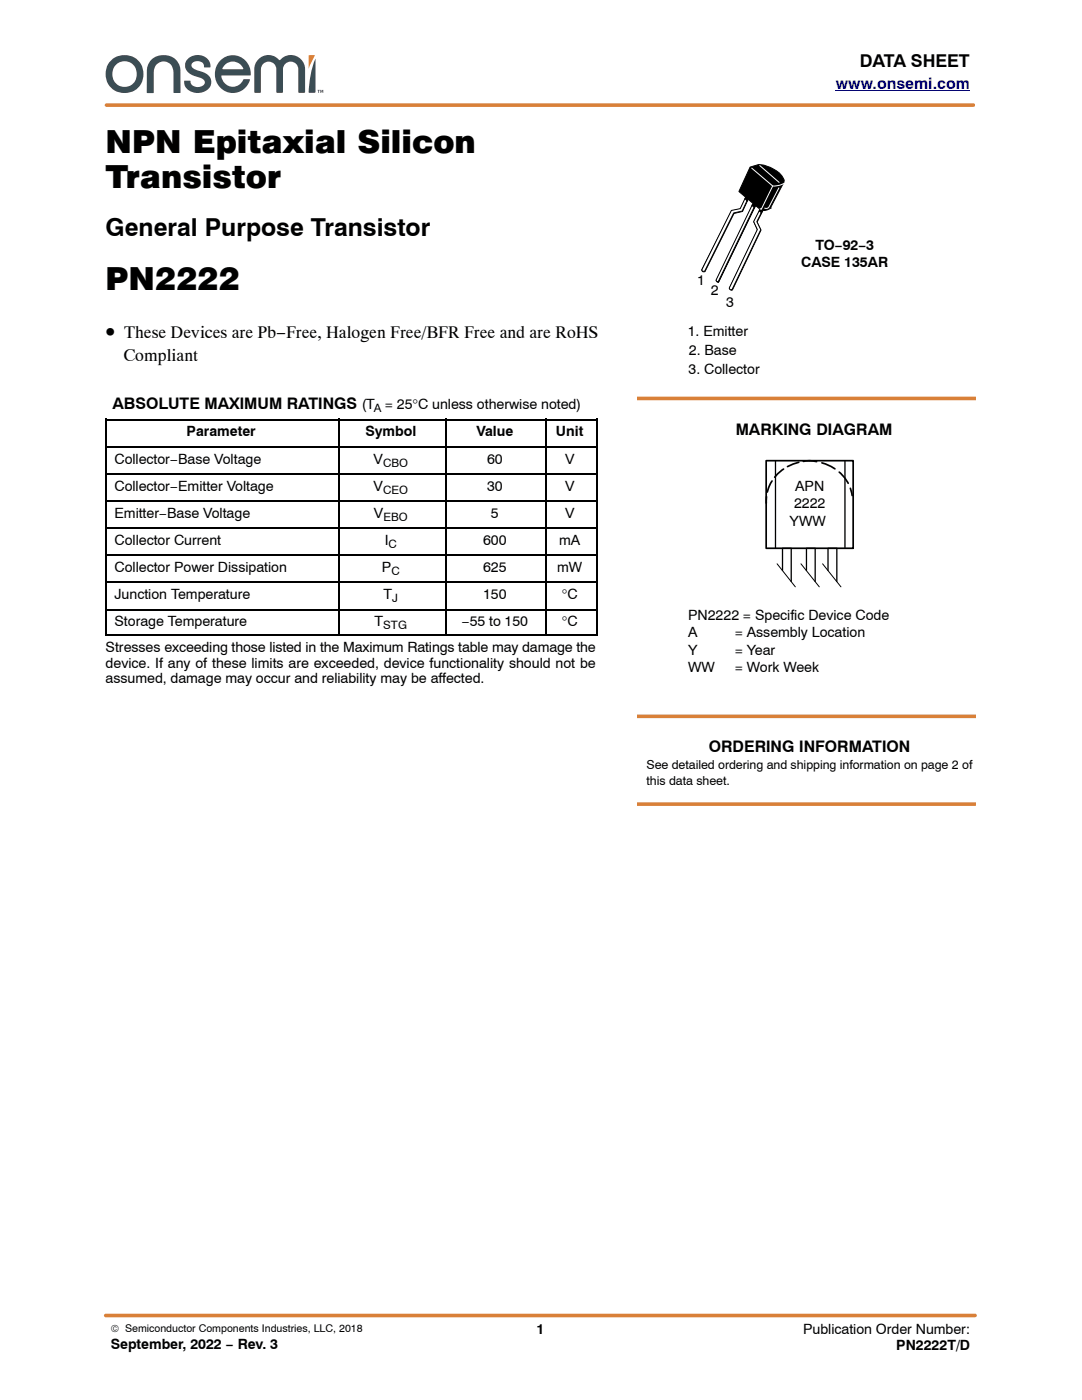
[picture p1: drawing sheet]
<svg xmlns="http://www.w3.org/2000/svg" width="216mm" height="279mm" viewBox="0 0 216 279" stroke-linecap="round" stroke-linejoin="round" font-family="sans-serif">
<defs><g id="words">
<g font-size="6.3">
<text x="21.1" y="30.4">NPN Epitaxial Silicon</text>
<text x="21.1" y="37.5">Transistor</text>
<text x="21.1" y="57.9">PN2222</text>
</g>
<text font-size="4.9" x="21.1" y="47">General Purpose Transistor</text>
<text font-size="4.2" x="21.1" y="67.5">•</text>
<g font-size="3.5">
<text x="171.5" y="13.4">DATA SHEET</text>
<text x="24.6" y="72">Compliant</text>
<text x="24.8" y="67.5">These Devices are Pb−Free, Halogen Free/BFR Free and are RoHS</text>
</g>
<text font-size="3.2" fill="#00f" x="166.8" y="17.8">www.onsemi.com</text>
<g font-size="3.2">
<text x="22.4" y="81.6">ABSOLUTE MAXIMUM RATINGS</text>
<text x="146.8" y="86.7">MARKING DIAGRAM</text>
<text x="141.4" y="150">ORDERING INFORMATION</text>
</g>
<g font-size="2.8">
<text x="159.9" y="53.4">CASE 135AR</text>
<text x="162.7" y="49.9">TO−92−3</text>
<text x="139.1" y="56.8">1</text>
<text x="141.9" y="59">2</text>
<text x="144.9" y="61.3">3</text>
<text x="137.2" y="67.1">1. Emitter</text>
<text x="137.5" y="70.9">2. Base</text>
<text x="137.4" y="74.7">3. Collector</text>
<text x="72.2" y="81.6">(T</text>
<text x="76.8" y="81.6">= 25°C unless otherwise noted)</text>
<text x="37.2" y="87.1">Parameter</text>
<text x="72.9" y="87.1">Symbol</text>
<text x="95.1" y="87.1">Value</text>
<text x="110.9" y="87.1">Unit</text>
<text x="22.9" y="92.5">Collector−Base Voltage</text>
<text x="74.6" y="92.5">V</text>
<text x="97.2" y="92.5">60</text>
<text x="112.7" y="92.5">V</text>
<text x="22.9" y="97.9">Collector−Emitter Voltage</text>
<text x="74.6" y="97.9">V</text>
<text x="97.2" y="97.9">30</text>
<text x="112.7" y="97.9">V</text>
<text x="158.4" y="101.4">2222</text>
<text x="158.7" y="97.9">APN</text>
<text x="22.9" y="103.3">Emitter−Base Voltage</text>
<text x="74.6" y="103.3">V</text>
<text x="98" y="103.3">5</text>
<text x="112.7" y="103.3">V</text>
<text x="157.6" y="104.9">YWW</text>
<text x="22.9" y="108.8">Collector Current</text>
<text x="76.8" y="108.8">I</text>
<text x="96.4" y="108.8">600</text>
<text x="111.6" y="108.8">mA</text>
<text x="22.9" y="114.2">Collector Power Dissipation</text>
<text x="22.9" y="119.6">Junction Temperature</text>
<text x="76.2" y="114.2">P</text>
<text x="76.5" y="119.6">T</text>
<text x="96.4" y="114.2">625</text>
<text x="96.4" y="119.6">150</text>
<text x="111.2" y="114.2">mW</text>
<text x="112.1" y="119.6">°C</text>
<text x="22.9" y="125">Storage Temperature</text>
<text x="74.8" y="125">T</text>
<text x="92.1" y="125">−55 to 150</text>
<text x="112.1" y="125">°C</text>
<text x="137.3" y="123.7">PN2222 = Specific Device Code</text>
<text x="21.1" y="130">Stresses exceeding those listed in the Maximum Ratings table may damage the</text>
<text x="137.3" y="127.2">A</text>
<text x="137.3" y="130.7">Y</text>
<text x="146.6" y="127.2">= Assembly Location</text>
<text x="146.6" y="130.7">= Year</text>
<text x="21.1" y="133.2">device. If any of these limits are exceeded, device functionality should not be</text>
<text x="21.1" y="136.4">assumed, damage may occur and reliability may be affected.</text>
<text x="137.3" y="134.2">WW</text>
<text x="146.6" y="134.2">= Work Week</text>
<text x="22.1" y="269.3">September, 2022 − Rev. 3</text>
<text x="107" y="266.2">1</text>
<text x="160.3" y="266.2">Publication Order Number:</text>
<text x="178.8" y="269.4">PN2222T/D</text>
</g>
<g font-size="2.5">
<text x="129" y="153.6">See detailed ordering and shipping information on page 2 of</text>
<text x="129" y="156.7">this data sheet.</text>
</g>
<g font-size="2.3">
<text x="74.6" y="82.2">A</text>
<text x="76.4" y="93.1">CBO</text>
<text x="76.4" y="98.5">CEO</text>
<text x="76.5" y="103.9">EBO</text>
<text x="77.5" y="109.4">C</text>
<text x="78.1" y="114.8">C</text>
<text x="76.5" y="125.6">STG</text>
<text x="78.3" y="120.2">J</text>
</g>
<text font-size="2.1" x="22.1" y="265.9">© Semiconductor Components Industries, LLC, 2018</text>
</g></defs>
<path d="M61.6 11h1.3l-1.3 2.7z" fill-rule="evenodd" fill="#d98038"/>
<g fill="#3b4d54">
<path d="M45 12.8l-.6 .8 .1 .2h4a2.21 2.21 0 0 0-3.5-1zM43.9 12.1a3.5 3.5 0 0 1 4.1-.7 3.5 3.5 0 0 1 1.9 3.7h-5.6a2.16 2.16 0 0 0 2.2 2.2 2.61 2.61 0 0 0 2.2-1.5l1.2 .1a3.6 3.6 0 0 1-4.5 2.5 3.6 3.6 0 0 1-2.4-4.6l.3-.9z" fill-rule="evenodd"/>
<path d="M37.4 11.8a2.65 2.65 0 0 1 2.7-.8 2.65 2.65 0 0 1 1.9 2.2l-.1 .3h-1.1a1.38 1.38 0 0 0-1.1-1.3 1.38 1.38 0 0 0-1.5 .7 1.29 1.29 0 0 0 1.2 1.2l1 .3a2.07 2.07 0 0 1 1.8 2.1 2.07 2.07 0 0 1-2 2 2.54 2.54 0 0 1-3.4-2.4h1.1a1.55 1.55 0 0 0 1.4 1.3 1.55 1.55 0 0 0 1.6-1 2.09 2.09 0 0 0-1.7-1.1 2.33 2.33 0 0 1-2.1-2.9z" fill-rule="evenodd"/>
<path d="M30.3 11.8a3.4 3.4 0 0 1 3.6-.6 3.4 3.4 0 0 1 2.1 3v4.3l-1.3 .1-.1-.4a16.4 16.4 0 0 0-.2-4.8 1.95 1.95 0 0 0-2.3-1.1 1.95 1.95 0 0 0-1.4 2.1v4.1h-1.4v-1.2a14.1 14.1 0 0 1 .3-4.4z" fill-rule="evenodd"/>
<path d="M23.1 13a2.54 2.54 0 0 0-.1 3.5 2.54 2.54 0 0 0 3.6 .1 2.57 2.57 0 0 0 .4-3.2 2.57 2.57 0 0 0-3.1-1zM21 14.8a3.8 3.8 0 0 1 7.6 0 3.8 3.8 0 0 1-7.6 0z" fill-rule="evenodd"/>
<path d="M62.9 11.7l.1 6.6-.2 .2h-1.2a19 19 0 0 1 1.3-6.8z" fill-rule="evenodd"/>
<path d="M51.6 11.8a2.87 2.87 0 0 1 4.2 .2 2.88 2.88 0 0 1 3.2-.8 2.88 2.88 0 0 1 1.9 2.6v4.5l-.2 .2h-1l-.2-.2v-4.5a1.53 1.53 0 0 0-1.5-1.5 1.53 1.53 0 0 0-1.5 1.5v4.5l-.2 .2h-1l-.2-.2v-4.5a1.54 1.54 0 0 0-1.5-1.5 1.54 1.54 0 0 0-1.5 1.5v4.5l-.2 .2h-1l-.2-.2 .1-4.9 .2-.9z" fill-rule="evenodd"/>
<path d="M63.4 17.9h.4l-.1 .1v.5h-.2v-.5z" fill-rule="evenodd"/>
<path d="M63.9 17.9h.2l.1 .4 .1-.4h.2v.6h-.1v-.4l-.1 .4h-.1l-.2-.5v.5h-.1z" fill-rule="evenodd"/>
</g>
<path d="M166.8 18.1h26.7" fill="none" stroke="#00f" stroke-width=".2"/>
<path d="M21.2 21h173M127.1 79.5h67.5M127.1 143h67.5M127.1 160.5h67.5M21.1 262.5h173.5" fill="none" stroke="#d98038" stroke-width=".72"/>
<g fill="none" stroke="#000" stroke-width=".32">
<path d="M21.1 83.7h98.1M21.1 89.2h98.1M21.1 94.6h98.1M21.1 100h98.1M21.2 83.6v43.3M67.6 83.6v43.3M88.9 83.6v43.3M108.9 83.6v43.3M119 83.6v43.3M21.1 105.4h98.1M21.1 110.8h98.1M21.1 116.2h98.1"/>
<path d="M21.1 121.6h98.1M21.1 126.7h98.1"/>
</g>
<path d="M151.6 42l.6 .1-1.1 2.2 .7 1.6-5.7 12h-.2l-.3-.4 5.6-11.6-.8-1.6z" fill-rule="evenodd" fill="#000" stroke="#000" stroke-width=".2"/>
<path d="M151.6 41.9l.5 .1-1.1 2.2 .8 1.6-5.8 12a.35 .35 0 0 1-.5-.3l5.6-11.7-.7-1.6z" fill-rule="evenodd" fill="#fff"/>
<path d="M149.7 33.3a4.9 4.9 0 0 1 5.2 .8 3.8 3.8 0 0 1 1.6 1.9l-.1 .4-2.7 5.1-.9 .5h-.9l-4.5-3.8 2.3-4.8M151.6 41.9l.5 .1-1.1 2.2 .8 1.6-5.8 12a.35 .35 0 0 1-.5-.3l5.6-11.7-.7-1.6zM153.7 41.5h.1" fill="none" stroke="#000" stroke-width=".2"/>
<path d="M146 42.1l1.8-.4 1-2.2 .4 .4-1 2.3-1.7 .4-5.8 11.6h-.2a.37 .37 0 0 1-.5-.4z" fill-rule="evenodd" fill="#000" stroke="#000" stroke-width=".2"/>
<path d="M149.7 33.3a4.9 4.9 0 0 1 5.2 .8 3.8 3.8 0 0 1 1.6 1.9l-.1 .4-2.7 5.1-.9 .5h-.9l-4.5-3.8z" fill-rule="evenodd" fill="#000"/>
<path d="M145.9 42l1.8-.4 1.1-2.2 .4 .4-1.1 2.3-1.7 .4-5.8 11.6a.39 .39 0 0 1-.6-.3z" fill-rule="evenodd" fill="#fff"/>
<path d="M143 56h.1M145.9 42l1.8-.4 1.1-2.2 .4 .4-1.1 2.3-1.7 .4-5.8 11.6a.39 .39 0 0 1-.6-.3zM150.3 40.8l.4 .3-7.3 15.2h-.2l-.2-.3zM150.6 41.3l-7.2 14.9" fill="none" stroke="#000" stroke-width=".2"/>
<path d="M150 33.6l4.2 3.5a3.9 3.9 0 0 0 2.1-.5" fill="none" stroke="#fff" stroke-width=".2"/>
<path d="M150.3 40.8l.4 .3-7.3 15.2h-.2l-.2-.3z" fill-rule="evenodd" fill="#000"/>
<path d="M150.2 40.7l.4 .4-7.3 15.1h-.1l-.3-.3z" fill-rule="evenodd" fill="#fff"/>
<path d="M149 39.1l.4 .4-.3 .6-.5-.4zM150.2 40.7l.4 .4-7.3 15.1h-.1l-.3-.3zM150.4 40.4l.4 .4-.3 .6-.5-.4zM151.5 42.2l.3-.8 .4 .5-.4 .7M160.9 91.9h1.5M155.1 112.5l3.6 4.6M159.8 112.5l3.7 4.6M164.1 112.5l3.7 4.6" fill="none" stroke="#000" stroke-width=".2"/>
<path d="M149 39.1l.4 .4-.3 .6-.5-.4zM150.4 40.4l.4 .4-.3 .6-.5-.4zM151.7 41.4l.5 .6-.3 .6-.5-.5z" fill="#000"/>
<path d="M151.6 33l3.9 3.4M154.2 37.1l-2.3 4.7-.2-.2M155.4 37.5l-2 3.8-.3 .3-.5-.1" fill="none" stroke="#fff" stroke-width=".2"/>
<path d="M154.7 91.9v17.5M168.6 91.9v17.4M156.1 113.8v-4.4h1.8v6.6M160.9 113.8v-4.4h1.8v6.6M165.2 113.8v-4.4h1.8v6.6" fill="none" stroke="#000" stroke-width=".26"/>
<path d="M152.9 91.9h17.3v17.5h-17.3z" fill="none" stroke="#000" stroke-width=".34"/>
<path d="M161.5 91.9a8.6 8.6 0 0 0-8.5 6.8l-.1 1.7" fill="none" stroke="#000" stroke-width=".34" stroke-dasharray="2.4 .9" stroke-dashoffset="1.2"/>
<path d="M161.5 91.9a8.7 8.7 0 0 1 8.4 6.1l.1 .9" fill="none" stroke="#000" stroke-width=".34" stroke-dasharray="2.9 1.1" stroke-dashoffset="1.4"/>
<use href="#words"/>
</svg>
